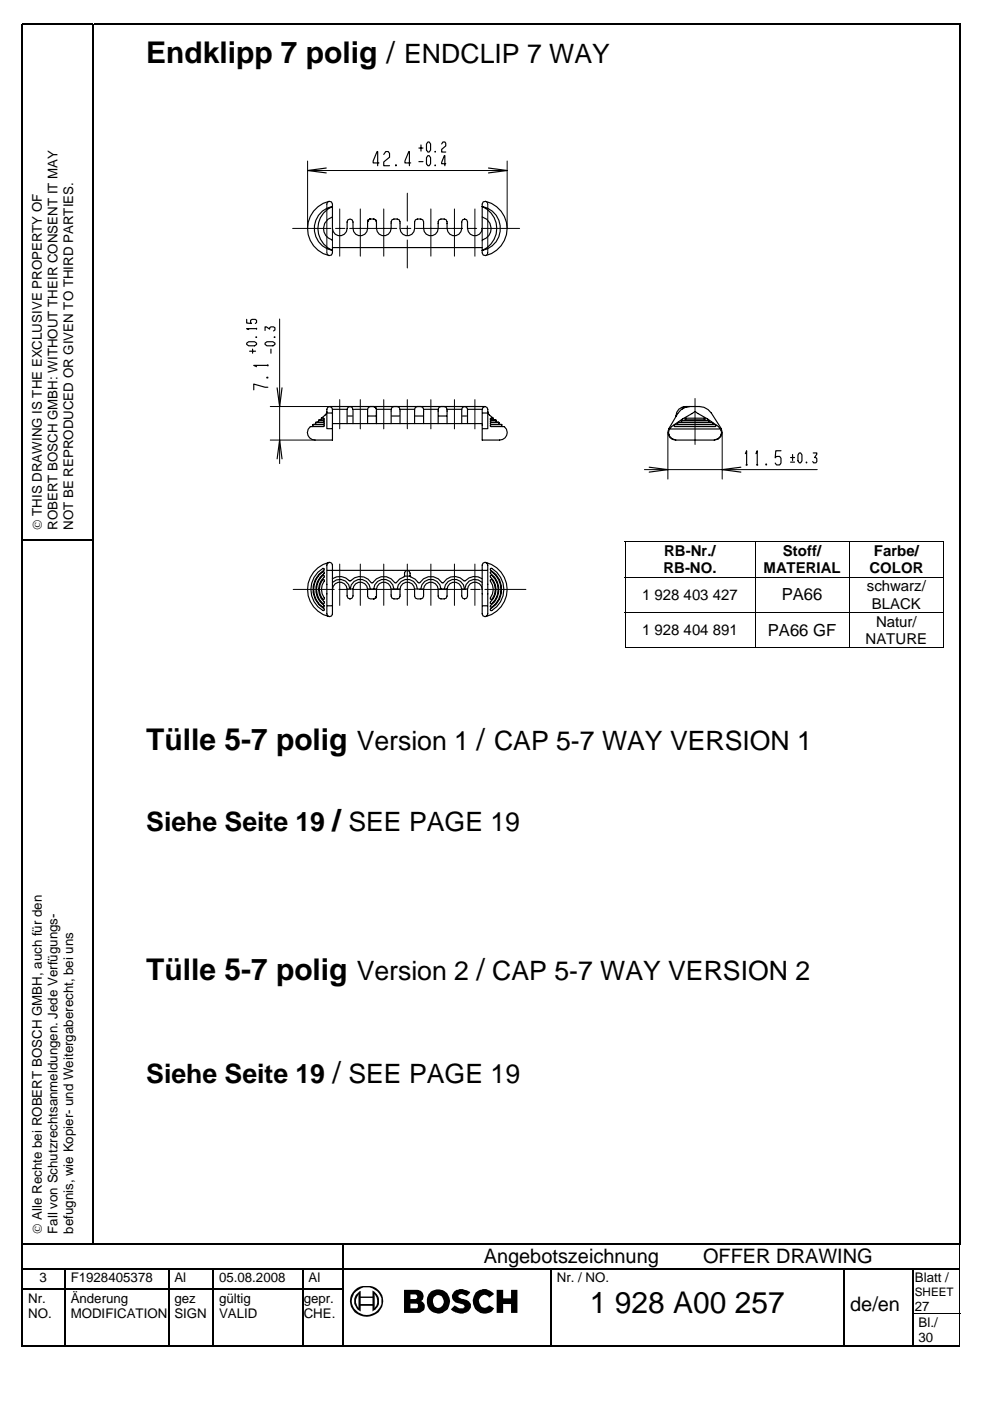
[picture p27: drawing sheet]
<svg xmlns="http://www.w3.org/2000/svg" width="210mm" height="297mm" viewBox="0 0 210 297" stroke-linecap="round" stroke-linejoin="round" font-family="sans-serif">
<defs><g id="words">
<g font-size="6.3">
<text x="31" y="13.4">Endklipp 7 polig /</text>
<text x="31" y="159">Tülle 5-7 polig</text>
<text x="31" y="207.7">Tülle 5-7 polig</text>
<text x="125.1" y="278.3">1 928 A00 257</text>
</g>
<g font-size="5.7">
<text x="85.7" y="13.4">ENDCLIP 7 WAY</text>
<text x="75.6" y="159">Version 1 / CAP 5-7 WAY VERSION 1</text>
<text x="31" y="176.1">Siehe Seite 19 / SEE PAGE 19</text>
<text x="75.6" y="207.7">Version 2 / CAP 5-7 WAY VERSION 2</text>
<text x="31" y="229.6">Siehe Seite 19 / SEE PAGE 19</text>
</g>
<g font-size="4.2">
<text x="102.6" y="267.9">Angebotszeichnung</text>
<text x="149.1" y="267.9">OFFER DRAWING</text>
<text x="180.3" y="278">de/en</text>
</g>
<g font-size="3.5">
<text x="165.7" y="127.3">PA66</text>
<text x="162.8" y="134.8">PA66 GF</text>
</g>
<g font-size="3.2">
<text x="140.8" y="117.9">RB-Nr./</text>
<text x="166" y="117.9">Stoff/</text>
<text x="185.3" y="117.9">Farbe/</text>
<text x="140.7" y="121.6">RB-NO.</text>
<text x="161.9" y="121.6">MATERIAL</text>
<text x="183.8" y="125.4">schwarz/</text>
<text x="184.3" y="121.6">COLOR</text>
<text x="136.1" y="127.2">1 928 403 427</text>
<text x="184.8" y="129.1">BLACK</text>
<text x="136.1" y="134.7">1 928 404 891</text>
<text x="183.5" y="136.5">NATURE</text>
<text x="185.7" y="132.9">Natur/</text>
</g>
<g font-size="2.8">
<text x="8.8" y="112.4" transform="rotate(-90 8.8 112.4)">© THIS DRAWING IS THE EXCLUSIVE PROPERTY OF</text>
<text x="12.2" y="112.4" transform="rotate(-90 12.2 112.4)">ROBERT BOSCH GMBH: WITHOUT THEIR CONSENT IT MAY</text>
<text x="15.5" y="112.4" transform="rotate(-90 15.5 112.4)">NOT BE REPRODUCED OR GIVEN TO THIRD PARTIES.</text>
<text x="8.8" y="261.6" transform="rotate(-90 8.8 261.6)">© Alle Rechte bei ROBERT BOSCH GMBH, auch für den</text>
<text x="12.2" y="261.6" transform="rotate(-90 12.2 261.6)">Fall von Schutzrechtsanmeldungen. Jede Verfügungs-</text>
<text x="15.5" y="261.6" transform="rotate(-90 15.5 261.6)">befugnis, wie Kopier- und Weitergaberecht, bei uns</text>
<text x="8.3" y="271.8">3</text>
<text x="15" y="271.8">F1928405378</text>
<text x="37" y="271.8">Al</text>
<text x="46.4" y="271.8">05.08.2008</text>
<text x="65.4" y="271.8">Al</text>
<text x="118" y="271.8">Nr. / NO.</text>
<text x="194" y="271.8">Blatt /</text>
<text x="6" y="276.2">Nr.</text>
<text x="6" y="279.4">NO.</text>
<text x="15" y="279.4">MODIFICATION</text>
<text x="15" y="276.2">Änderung</text>
<text x="37" y="279.4">SIGN</text>
<text x="37" y="276.2">gez</text>
<text x="46.4" y="276.2">gültig</text>
<text x="46.4" y="279.4">VALID</text>
<text x="64.4" y="276.2">gepr.</text>
<text x="64.4" y="279.4">CHE.</text>
<text x="194" y="277.9">27</text>
<text x="194.8" y="281.3">Bl./</text>
<text x="194.8" y="284.5">30</text>
</g>
<text font-size="2.5" x="194" y="274.7">SHEET</text>
</g></defs>
<g fill="#000">
<path d="M4.6 5h.3v.4h-.3zM19.6 5h.3v.4h-.3zM203.4 5h.3v.4h-.3zM4.6 114.4h.3v.3h-.3zM19.6 114.4h.3v.3h-.3zM132.5 114.8h.2v.2h-.2zM200 114.8h.2v.2h-.2zM203.4 114.4h.3v.3h-.3zM200 137.2h.2v.2h-.2zM4.6 263.6h.3v.3h-.3zM4.6 268.8h.3v.4h-.3zM4.6 273.2h.3v.4h-.3z"/>
<path d="M4.6 278.5h.3v.2h-.3zM13.6 268.8h.3v.4h-.3zM13.6 273.2h.3v.4h-.3zM13.6 278.5h.3v.2h-.3zM35.6 268.8h.3v.4h-.3zM35.6 273.2h.3v.4h-.3zM35.6 278.5h.3v.2h-.3zM45 268.8h.4v.4h-.4zM45 273.2h.4v.4h-.4zM45 278.5h.4v.2h-.4zM64 268.8h.4v.4h-.4zM64 273.2h.4v.4h-.4z"/>
<path d="M64 278.5h.4v.2h-.4zM72.6 263.6h.4v.3h-.4zM72.6 268.8h.4v.4h-.4zM72.6 273.2h.4v.4h-.4zM72.6 278.5h.4v.2h-.4zM116.6 268.8h.4v.4h-.4zM116.6 273.2h.4v.4h-.4zM116.6 278.5h.4v.2h-.4zM178.9 268.8h.3v.4h-.3zM178.9 273.2h.3v.4h-.3zM178.9 278.5h.3v.2h-.3zM193.4 268.8h.3v.4h-.3z"/>
<path d="M193.4 273.2h.3v.4h-.3zM203.4 263.6h.3v.3h-.3zM203.5 263.9h.1zM203.5 268.8h.1v.4h-.1zM203.5 273.2h.1v.4h-.1z"/>
</g>
<g fill="none" stroke="#000" stroke-width=".34">
<path d="M4.6 5.2h15M4.8 5.4v109M19.8 5.4v109M19.9 5.2h183.5M203.5 5.4v109M4.8 114.7v148.9M4.9 114.5h14.7M19.8 114.7v148.9M203.5 114.7v148.9M4.8 263.9v4.9M4.8 269.2v4M4.8 273.6v4.9"/>
<path d="M4.8 278.7v6.8M4.9 263.8h67.7M4.9 269h8.7M4.9 273.4h8.7M13.8 269.2v4M13.8 273.6v4.9M13.8 278.7v6.8M13.9 269h21.7M13.9 273.4h21.7M35.8 269.2v4M35.8 273.6v4.9M35.8 278.7v6.8"/>
<path d="M35.9 269h9.1M35.9 273.4h9.1M45.2 269.2v4M45.2 273.6v4.9M45.2 278.7v6.8M45.4 269h18.6M45.4 273.4h18.6M64.2 269.2v4M64.2 273.6v4.9M64.2 278.7v6.8M64.4 269h8.2M64.4 273.4h8.2"/>
<path d="M72.8 263.9v4.9M72.8 269.2v4M72.8 273.6v4.9M72.8 278.7v6.8M73 263.8h130.4M73 269h43.6M116.8 269.2v4M116.8 273.6v4.9M116.8 278.7v6.8M117 269h61.9M179 269.2v4M179 273.6v4.9"/>
<path d="M179 278.7v6.8M179.2 269h14.2M193.5 269.2v4M193.5 273.6v4.9M193.5 278.7v6.8M193.7 269h9.8M4.6 285.3h9M13.9 285.3h21.7M35.9 285.3h9.1M45.4 285.3h18.6M64.4 285.3h8.2M73 285.3h43.6"/>
<path d="M117 285.3h61.9M179.2 285.3h14.2M193.7 285.3h9.8"/>
</g>
<g fill="none" stroke="#000" stroke-width=".21">
<path d="M65.2 36.2h42.3M65.2 34.1v14.3M107.5 34.1v14.3M62 48.4h8.1M69.8 42.7l-.4 .2-.1 .4v10.3l.1 .4 .4 .2M70.5 48.4v4.1M71.1 48.4h2M72 44.3v10M74.1 48.4h10M76.4 44.3v10M81.4 44.3v10M85.1 48.4h2"/>
<path d="M86.4 41v5.9M86.4 47.9v2M86.4 50.9v5.9M88.1 48.4h10M91.4 44.3v10M96.4 44.3v10M99.1 48.4h2M100.7 44.3v10M102.1 48.4h8.1M102.2 48.4v4.1M103 42.7l.3 .2 .1 .4v10.3l-.1 .4-.3 .2M59.3 67.6v30.7"/>
<path d="M57.3 93.3h9.5M57.3 86.2h12.6M72 84.7v6.2M76.4 84.7v6.2M81.4 84.7v6.2M86.4 84.7v6.2M91.4 84.7v6.2M96.4 84.7v6.2M100.7 84.7v6.2M136.6 99.6h36.7M141.6 91.7v9.9M147.4 84.5v9.7"/>
<path d="M153.1 91.7v9.9M72 119.6v8.8M76.4 119.6v8.8M81.4 119.6v8.8M86.4 119.6v8.8M91.4 119.6v8.8M96.4 119.6v8.8M100.7 119.6v8.8M132.5 114.9h67.7M132.6 115v7.3M160.1 115v7.3M180.1 115v7.3"/>
<path d="M200.1 115v7.3M62.2 125h8.7M71.9 125h2M74.9 125h9.9M85.8 125h2M88.8 125h10M99.8 125h2M102.8 125h8.7M132.5 122.4h67.7M132.5 129.9h67.7M132.5 137.3h27.5M132.6 122.4v7.4"/>
<path d="M132.6 129.9v7.5M160.1 122.4v7.4M160.1 129.9v7.5M160.2 137.3h19.8M180.1 122.4v7.4M180.1 129.9v7.5M180.2 137.3h19.8M200.1 122.4v7.4M200.1 129.9v7.5M193.4 278.6h10.2M203.5 263.9v4.9M203.5 269.2v4"/>
<path d="M203.5 273.6v4.9M203.5 278.7v6.8"/>
</g>
<g fill="none" stroke="#000" stroke-width=".25">
<path d="M69.2 35.6l-4 .6 4 .5M80.3 34.5h-1.2v-.4l.8-2h.2v3M81.4 32.7l.4-.6h.5l.3 .4v.8l-1.2 1v.8h1.2M83.9 34.9l.1 .2zM87.1 34.5h-1.2v-.4l.8-2h.1v3M88.8 31.4h.9M88.8 34.3h.9M89.3 30.7v1.3M90.7 30.1h.3l.3 .4v1.3l-.3 .4h-.3l-.3-.4v-1.3zM90.7 33h.3l.3 .4v1.3l-.3 .4h-.3l-.3-.4v-1.3zM92.2 32.1l.1 .1zM92.2 35l.1 .1z"/>
<path d="M93.6 30.5l.3-.4h.4l.2 .3v.5l-.9 .8v.5h.9M94.5 34.7h-.9l.6-1.7 .1 2.1M103.6 35.6l3.9 .6-3.9 .5M66.5 44.8l.9-1 1.1-.7 1.3-.4 .5 .1 .2 .5v5.1a1.56 1.56 0 0 0 1.5 1.6 1.56 1.56 0 0 0 1.6-1.6v-1.4l.2-.4 .4-.2 .5 .2 .1 .4v1.4a1.55 1.55 0 0 0 1.6 1.6 1.55 1.55 0 0 0 1.5-1.6v-1.4l.2-.4 .4-.2 1.2 .2 .1 .4v1.4a1.56 1.56 0 0 0 1.6 1.6 1.56 1.56 0 0 0 1.5-1.6v-1.4l.2-.4 .4-.2 1.1 .2 .2 .4v1.4a1.55 1.55 0 0 0 1.6 1.6 1.55 1.55 0 0 0 1.5-1.6v-1.4l.2-.4 .4-.2 1.1 .2 .2 .4v1.4a1.55 1.55 0 0 0 1.6 1.6 1.55 1.55 0 0 0 1.5-1.6v-1.4l.2-.4 .4-.2 1.1 .2 .2 .4v1.4a1.56 1.56 0 0 0 1.5 1.6 1.56 1.56 0 0 0 1.6-1.6v-1.4l.2-.4 .4-.2 .5 .2 .1 .4v1.4a1.56 1.56 0 0 0 1.6 1.6 1.56 1.56 0 0 0 1.5-1.6v-5.1l.2-.5 .6-.1a5.9 5.9 0 0 1 4.5 5.7 5.9 5.9 0 0 1-4.5 5.8l-.6-.1-.2-.5v-1.1h-31.7v1.1l-.2 .5-.5 .1a5.9 5.9 0 0 1-3.3-9.4zM68.3 44.8l1.1-.7 1.1-.3a5.1 5.1 0 0 0-3.1 4.6 5.1 5.1 0 0 0 3.1 4.7 4.8 4.8 0 0 1-3.7-3.5 4.8 4.8 0 0 1 1.5-4.8zM70.5 46a2.54 2.54 0 0 0-1.9 2.4 2.54 2.54 0 0 0 1.9 2.5v.1M98.5 46.4h.1M102.2 43.8a4.8 4.8 0 0 1 3.9 4.6 4.8 4.8 0 0 1-3.9 4.7 5.1 5.1 0 0 0 3.1-4.7 5.1 5.1 0 0 0-3.1-4.6zM102.2 46a2.55 2.55 0 0 1 1.9 2.4 2.55 2.55 0 0 1-1.8 2.5l-.1 .1M52.3 72.7l.4-.2h1.3l.4 .2v.3l-.4 .3h-1.3l-.4-.3zM52.3 67.7v.8l1 .1-.2-.2v-.5l.3-.2h.7l.3 .2v.5l-.3 .2M52.9 74.5h1.3"/>
<path d="M53.6 74v.9M54.3 71.4l.1 .1zM54.4 69.7h-2.1l.4 .2M54.4 69.6v.2M56.2 72.7l.4-.2h1.3l.4 .2v.3l-.4 .3h-1.3l-.4-.3zM56.2 70.1v-.8h.3l.7 .5v-.3l.2-.2h.6l.3 .2v.5l-.3 .2M56.6 80h.2v.1h-.2zM56.8 77.5h-3l.6 .2M56.8 77.3v.3M57.4 74v.9M58.1 71.4l.2 .1zM56.8 82.1h-.6l-2.4-.7v1.3"/>
<path d="M58.8 97.3l.5-4 .5 4M58.8 82.2l.5 4 .5-4M66.3 90h2.3l.2 .3-3 .1a1.59 1.59 0 0 0-.5 1.8 1.59 1.59 0 0 0 1.5 1.1h3.7v-6.5l-.2-.4-.4-.2-.4 .2-.2 .4v4.1M66.3 90l.1 .3-.3 .1M66.9 89.6l.1 .2-.3 .2M66.9 89.6h1.7l.2 .3-2.5 .1M67.5 89.1h1.1l.2 .3-1.9 .2M68.1 88.7l.1 .2-.3 .1M68.1 88.7h.5l.2 .2-1.2 .1-.1 .4-.2 .1M69.3 87.2l-.1 .5-1.1 1M69.4 90.9h.9M69.5 87.6h.9"/>
<path d="M69.9 86.2h32.9M70.5 89.8h31.7M70.6 86.8h2.9M73.6 89.8v-3l.2-.4 .4-.2 .5 .2 .1 .4v3M73.7 88.2h1M75.1 86.8h2.6M78 88.2h1.7M78.5 86.2l-.4 .2-.2 .4v3M79.2 86.2l.5 .2 .1 .4v3M80 86.8h2.8M83 88.2h1.7M83.5 86.2l-.4 .2-.2 .4v3"/>
<path d="M84.2 86.2l.4 .2 .2 .4v3M85 86.8h2.8M88 88.2h1.7M88.5 86.2l-.4 .2-.2 .4v3M89.2 86.2l.4 .2 .2 .4v3M89.9 86.8h2.9M93 88.2h1.7M93.5 86.2l-.4 .2-.2 .4v3M94.2 86.2l.4 .2 .2 .4v3M94.9 86.8h2.9M98 88.2h.9M98.5 86.2l-.4 .2-.2 .4v3"/>
<path d="M98.5 86.2l.5 .2 .1 .4v3M99.3 86.8h2.8M102.4 90.9h.9M102.4 87.6h.9M103.4 87.2l.4 .8 .8 .7M104.8 89l-.2-.1v-.2l-.7 .1 .2 .2 1.1 .1M105.2 89.1h-1.1l-.2 .3 1.9 .2M105.2 89.1v.3l.2 .1M105.8 89.6h-1.7l-.2 .3 2.5 .1M105.8 89.6v.2l.2 .2M106.4 90h-2.3l-.2 .3 3 .1a1.59 1.59 0 0 1 .6 1.8 1.59 1.59 0 0 1-1.6 1.1h-3.7v-6.5l.2-.4 .4-.2 .5 .2 .1 .4v4.1M106.4 90v.3l.2 .1"/>
<path d="M137.6 99.1l4 .5-4 .5M142.1 91h10.5M142.9 90.1l8.7-.1 .2 .3-8.7 .1zM143.3 93.3a1.61 1.61 0 0 1-1.4-1.1 1.61 1.61 0 0 1 .5-1.8l2.3-1.6 2.7-1.6 2.6 1.6 2.3 1.6a1.58 1.58 0 0 1 .6 1.8 1.58 1.58 0 0 1-1.5 1.1M143.6 89.7l7.4-.1 .1 .3-7.3 .1zM144 86.7l.7-.4a7.5 7.5 0 0 1 5.4 .5l.7 .8 2.1 3.3a1.65 1.65 0 0 1-1.4 2.4h-8.2a1.62 1.62 0 0 1-1.5-2.5l1.5-2.5 .2-.9zM144.4 89.2l5.8-.1 .2 .3-5.8 .1zM145.2 88.8l4.1-.1 .2 .2-4.1 .1zM145.5 86.3h-.5l-.4 .4M146.3 86.2a3.3 3.3 0 0 0-3 2.1M157.1 99.1l-4 .5 4 .5M158 96.2l.3-.6v3"/>
<path d="M158.2 98.6h.2M160.3 96.2l.2-.6v3M160.4 98.6h.3M162.4 98.4l.1 .2zM165.6 95.6h-1.1l-.1 1.5 .2-.3h.7l.3 .4v1l-.3 .4h-.7l-.2-.4M167.6 98h.9M167.6 97h.9M168 96.4v1.2M169.5 96h.3l.2 .5v1.2l-.2 .4h-.3l-.3-.4v-1.2zM170.9 98l.1 .1zM172.4 96h.8v.3l-.5 .7h.3l.2 .3v.6l-.2 .2h-.5l-.2-.2M69.5 119.4l.4-.2 .4 .2 .2 .4v10.4l-.2 .4-.4 .1-.4-.1-.2-.4v-10.4z"/>
<path d="M69.8 119.2a5.9 5.9 0 0 0-4.6 5.8 5.9 5.9 0 0 0 4.6 5.7M103 119.2a5.9 5.9 0 0 1 4.5 5.8 5.9 5.9 0 0 1-4.5 5.7M67.4 121.3l1.1-.8 .3 .1-.1 .3a4.8 4.8 0 0 0 0 8.2v.4a5.1 5.1 0 0 1-1.3-8.2zM67.6 122l.9-.8h.2l.1 .2a5.2 5.2 0 0 0-1.8 3 4.1 4.1 0 0 0 1.7 4v.3h-.2a4.6 4.6 0 0 1-.9-6.7zM68.4 122.9l.2-.1 .2 .2a3.5 3.5 0 0 0-.1 3.8l.1 .2-.2 .1a3.1 3.1 0 0 1-.2-4.2zM68.4 122h.2l.2 .1a4.3 4.3 0 0 0-1.1 3.9l.4 .9 .6 .7 .1 .2-.2 .2a3.8 3.8 0 0 1-.2-6zM69.4 128.4h.9M69.4 120.9h.9M70.5 123.5a2.19 2.19 0 0 1 2.3-.5 2.19 2.19 0 0 1 1.4 1.9 2.15 2.15 0 0 1 2.2-2.1 2.15 2.15 0 0 1 2.1 2.1M70.5 125a1.56 1.56 0 0 1 1.5-1.6 1.56 1.56 0 0 1 1.6 1.6v1.4l.2 .4 .4 .2M70.5 120.9h31.7M73.6 124.9h1.2"/>
<path d="M74.2 127h.1M74.2 127l.5-.2 .1-.4v-1.4a1.55 1.55 0 0 1 1.6-1.6 1.55 1.55 0 0 1 1.5 1.6v1.4l.2 .4 1.1 .2M78 124.9h1.7M79.2 124.9a2.15 2.15 0 0 1 2.2-2.1 2.15 2.15 0 0 1 2.1 2.1M79.8 126.4l-.1 .4-.5 .2M83 124.9h1.7M84.2 124.9a2.14 2.14 0 0 1 2.2-2.1 2.14 2.14 0 0 1 2.1 2.1M85.8 122.2l-.1 .1a4 4 0 0 0-1.8 1.3 2.94 2.94 0 0 0-5 0 2.92 2.92 0 0 0-4.7-.4 2.97 2.97 0 0 0-3.7-.5M85.8 122.2l.1-1.1 .5-.2 .4 .2 .2 1.1M85.8 122.2h1.2M87 122.2v.1a4 4 0 0 1 1.9 1.3 2.94 2.94 0 0 1 5 0 2.92 2.92 0 0 1 4.6-.4 3 3 0 0 1 3.7-.5v7.5l.2 .4 .4 .1 .5-.1 .1-.4v-10.4l-.1-.4-.5-.2-.4 .2-.2 .4v2.9M88 124.9h1.7"/>
<path d="M89.2 124.9a2.14 2.14 0 0 1 2.2-2.1 2.14 2.14 0 0 1 2.1 2.1M93 124.9h1.7M94.2 124.9a2.15 2.15 0 0 1 2.1-2.1 2.15 2.15 0 0 1 2.2 2.1M98 124.9h1.1M98.5 127h.1M102.2 125a1.56 1.56 0 0 0-1.5-1.6 1.56 1.56 0 0 0-1.6 1.6v1.4l-.1 .4-.5 .2-.4-.2-.2-.4v-1.4a1.56 1.56 0 0 0-1.6-1.6 1.56 1.56 0 0 0-1.5 1.6v1.4l-.2 .4-.4 .2-1.1-.2-.2-.4v-1.4a1.55 1.55 0 0 0-1.5-1.6 1.55 1.55 0 0 0-1.6 1.6v1.4l-.2 .4-.4 .2-1.1-.2-.2-.4v-1.4a1.55 1.55 0 0 0-1.5-1.6 1.55 1.55 0 0 0-1.6 1.6v1.4l-.2 .4-.4 .2-1.1-.2-.2-.4v-1.4a1.56 1.56 0 0 0-1.5-1.6 1.56 1.56 0 0 0-1.6 1.6v1.4l-.1 .4-.5 .2M102.2 123.5a2.16 2.16 0 0 0-2.3-.5 2.16 2.16 0 0 0-1.4 1.9M102.3 128.4h1M102.4 120.9h.9M103.9 123l.2-.2a2.99 2.99 0 0 1 0 4.3l-.2-.1a3.5 3.5 0 0 0 .1-3.8zM104 120.5a5 5 0 0 1 2.1 7.1l-.8 1-1 .9-.4-.2 .1-.2a4.8 4.8 0 0 0 0-8.2zM104.1 121.2a4.4 4.4 0 0 1 0 7.6l-.2-.2 .1-.2a4.2 4.2 0 0 0 0-6.8l-.1-.2z"/>
<path d="M104.1 122a3.5 3.5 0 0 1 1.4 4.1l-.5 1-.7 .9h-.2l-.2-.2 .1-.2a3.5 3.5 0 0 0 0-5.3l-.1-.2z"/>
</g>
<g fill="#000">
<path d="M75.2 273.5a3.7 3.7 0 0 1 6 1.6 3.5 3.5 0 0 1-3.1 4.1 3.5 3.5 0 0 1-3.9-3.3h.4a3.2 3.2 0 0 0 3.4 2.9 3.2 3.2 0 0 0 2.9-3.5 3.2 3.2 0 0 0-3.4-2.4 3.2 3.2 0 0 0-2.9 3h-.4a2.96 2.96 0 0 1 1-2.4z" fill-rule="evenodd"/>
<path d="M75.5 274.5l1-.8v1.2h2.5v-1.3a2.54 2.54 0 0 1 1.3 3.1l-.7 1-.6 .4v-1.2h-2.5v-.4h2.9v.8v-.1a1.91 1.91 0 0 0 .1-2.7l-.1-.1v2.1h-.4v-1.3h-3l.1-.8a2.03 2.03 0 0 0 0 2.9l-.1-2.1h.5v2.9a2.48 2.48 0 0 1-1-3.6z" fill-rule="evenodd"/>
<path d="M85.7 273.5h2.9a1.31 1.31 0 0 1 1.1 1 1.31 1.31 0 0 1-.5 1.4 1.29 1.29 0 0 1 .9 1.3 1.29 1.29 0 0 1-1.2 1.2h-3.2v-3.4h1.3v.4h.2v1h-.2v1h1.4l.2-.2v-.7l-.3-.1h-1.1v-1h1a.52 .52 0 0 0 .3-.5 .52 .52 0 0 0-.4-.5h-1.1v.6h-1.3z" fill-rule="evenodd"/>
<path d="M91.4 273.8a2.56 2.56 0 0 1 4 1.4 2.56 2.56 0 0 1-2.8 3.2 2.3 2.3 0 0 1-2.1-2.5h1.3a1.18 1.18 0 0 0 1.2 1.4 1.18 1.18 0 0 0 1.1-1.5 1.15 1.15 0 0 0-1.2-1.2 1.15 1.15 0 0 0-1.1 1.3h-1.3l.1-.9 .3-.6z" fill-rule="evenodd"/>
<path d="M96.3 273.8l.2-.1a2.49 2.49 0 0 1 2.8 .1l.4 .3-.8 .7a1.44 1.44 0 0 0-1.6-.2l-.1 .1a.65 .65 0 0 0 .6 .7 2.44 2.44 0 0 1 2 1.1 1.96 1.96 0 0 1-2.5 1.9l-.7-.1-1-.7 .8-.8 .4 .2a1.63 1.63 0 0 0 1.5 .4l.2-.5-.4-.4a2.59 2.59 0 0 1-2.2-1.1l-.1-.8z" fill-rule="evenodd"/>
<path d="M100.8 274.1l.6-.4a2.47 2.47 0 0 1 3.4 .7l-1.1 .7a1.21 1.21 0 0 0-1.7-.3 1.21 1.21 0 0 0-.3 1.7 1.09 1.09 0 0 0 1 .8 1.09 1.09 0 0 0 1-.5l1.1 .6a2.51 2.51 0 0 1-3.4 .7 2.51 2.51 0 0 1-.9-3.3z" fill-rule="evenodd"/>
<path d="M105.3 273.5h1.4v1.8h1.7v-1.8h1.3v4.9h-1.3v-1.9h-1.7v1.9h-1.4z" fill-rule="evenodd"/>
</g>
<use href="#words"/>
</svg>
